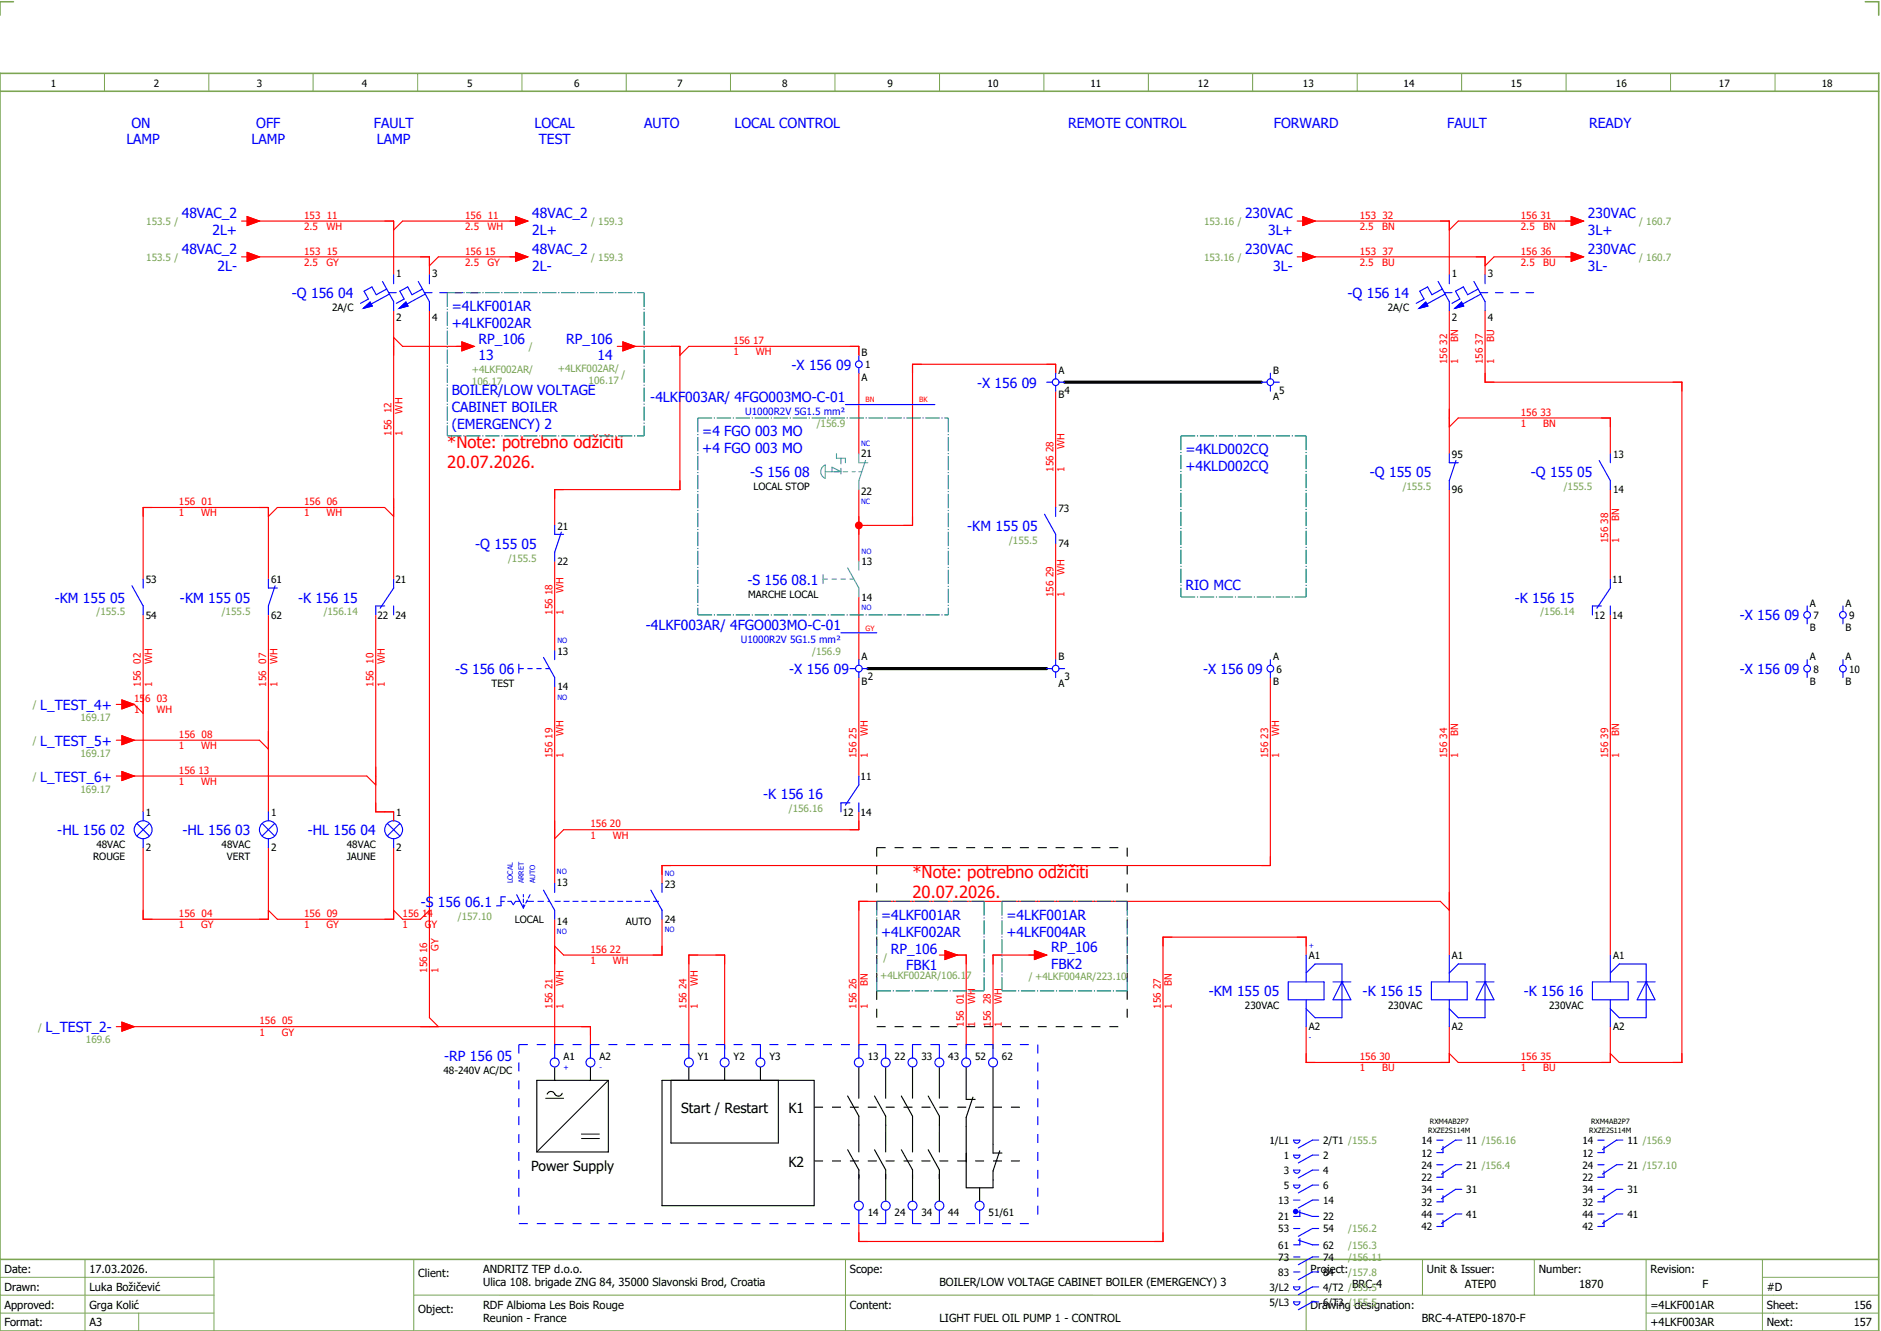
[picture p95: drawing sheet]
<svg xmlns="http://www.w3.org/2000/svg" width="421mm" height="297mm" viewBox="0 0 421 297" stroke-linecap="round" stroke-linejoin="round" font-family="sans-serif">
<defs><g id="words">
<g font-size="3.7" fill="#f00">
<text x="100" y="100.1">*Note: potrebno odžičiti</text>
<text x="100" y="104.6">20.07.2026.</text>
<text x="204" y="196.1">*Note: potrebno odžičiti</text>
<text x="204" y="200.6">20.07.2026.</text>
</g>
<g font-size="3.1" fill="#00f">
<text x="29.4" y="28.5">ON</text>
<text x="57.3" y="28.5">OFF</text>
<text x="83.6" y="28.5">FAULT</text>
<text x="119.5" y="28.5">LOCAL</text>
<text x="144" y="28.5">AUTO</text>
<text x="164.2" y="28.5">LOCAL CONTROL</text>
<text x="238.8" y="28.5">REMOTE CONTROL</text>
<text x="284.8" y="28.5">FORWARD</text>
<text x="323.6" y="28.5">FAULT</text>
<text x="355.3" y="28.5">READY</text>
<text x="28.2" y="32.3">LAMP</text>
<text x="56.2" y="32.3">LAMP</text>
<text x="84.2" y="32.3">LAMP</text>
<text x="120.5" y="32.3">TEST</text>
<text x="40.6" y="48.8">48VAC_2</text>
<text x="47.5" y="52.5">2L+</text>
<text x="119" y="48.8">48VAC_2</text>
<text x="119" y="52.5">2L+</text>
<text x="278.3" y="48.8">230VAC</text>
<text x="283.5" y="52.5">3L+</text>
<text x="355" y="48.8">230VAC</text>
<text x="355" y="52.5">3L+</text>
<text x="40.6" y="56.8">48VAC_2</text>
<text x="119" y="56.8">48VAC_2</text>
<text x="278.3" y="56.8">230VAC</text>
<text x="355" y="56.8">230VAC</text>
<text x="48.6" y="60.5">2L-</text>
<text x="119" y="60.5">2L-</text>
<text x="284.6" y="60.5">3L-</text>
<text x="355" y="60.5">3L-</text>
<text x="65.3" y="66.6">-Q 156 04</text>
<text x="101" y="69.5">=4LKF001AR</text>
<text x="301.3" y="66.6">-Q 156 14</text>
<text x="101" y="73.3">+4LKF002AR</text>
<text x="107" y="76.8">RP_106</text>
<text x="126.6" y="76.8">RP_106</text>
<text x="107" y="80.5">13</text>
<text x="133.6" y="80.5">14</text>
<text x="177" y="82.6">-X 156 09</text>
<text x="101" y="88.3">BOILER/LOW VOLTAGE</text>
<text x="145.4" y="89.8">-4LKF003AR/ 4FGO003MO-C-01</text>
<text x="218.4" y="86.7">-X 156 09</text>
<text x="101" y="92">CABINET BOILER</text>
<text x="101" y="95.8">(EMERGENCY) 2</text>
<text x="157" y="97.5">=4 FGO 003 MO</text>
<text x="157" y="101.3">+4 FGO 003 MO</text>
<text x="265" y="101.5">=4KLD002CQ</text>
<text x="167.7" y="106.6">-S 156 08</text>
<text x="265" y="105.3">+4KLD002CQ</text>
<text x="306.3" y="106.6">-Q 155 05</text>
<text x="342.3" y="106.6">-Q 155 05</text>
<text x="216.2" y="118.6">-KM 155 05</text>
<text x="106.3" y="122.6">-Q 155 05</text>
<text x="167.1" y="130.6">-S 156 08.1</text>
<text x="265" y="131.8">RIO MCC</text>
<text x="12.2" y="134.6">-KM 155 05</text>
<text x="40.2" y="134.6">-KM 155 05</text>
<text x="66.6" y="134.6">-K 156 15</text>
<text x="338.6" y="134.6">-K 156 15</text>
<text x="144.4" y="140.8">-4LKF003AR/ 4FGO003MO-C-01</text>
<text x="388.9" y="138.6">-X 156 09</text>
<text x="101.7" y="150.6">-S 156 06</text>
<text x="176.5" y="150.7">-X 156 09</text>
<text x="268.9" y="150.6">-X 156 09</text>
<text x="388.9" y="150.6">-X 156 09</text>
<text x="9" y="158.6">L_TEST_4+</text>
<text x="9" y="166.6">L_TEST_5+</text>
<text x="9" y="174.6">L_TEST_6+</text>
<text x="170.6" y="178.6">-K 156 16</text>
<text x="12.8" y="186.6">-HL 156 02</text>
<text x="40.8" y="186.6">-HL 156 03</text>
<text x="68.8" y="186.6">-HL 156 04</text>
<text x="94.1" y="202.6">-S 156 06.1</text>
<text x="197" y="205.5">=4LKF001AR</text>
<text x="197" y="209.3">+4LKF002AR</text>
<text x="225" y="205.5">=4LKF001AR</text>
<text x="225" y="209.3">+4LKF004AR</text>
<text x="199.2" y="213.1">RP_106</text>
<text x="235" y="212.8">RP_106</text>
<text x="202.6" y="216.8">FBK1</text>
<text x="235" y="216.5">FBK2</text>
<text x="270.2" y="222.6">-KM 155 05</text>
<text x="304.6" y="222.6">-K 156 15</text>
<text x="340.6" y="222.6">-K 156 16</text>
<text x="10.1" y="230.6">L_TEST_2-</text>
<text x="99.3" y="237">-RP 156 05</text>
</g>
<g font-size="3.1">
<text x="152.3" y="248.8">Start / Restart</text>
<text x="176.2" y="248.8">K1</text>
<text x="118.7" y="261.8">Power Supply</text>
<text x="176.2" y="260.8">K2</text>
</g>
<g font-size="2.5">
<text x="1" y="284.4">Date:</text>
<text x="20" y="284.4">17.03.2026.</text>
<text x="93.5" y="285.4">Client:</text>
<text x="108" y="284.4">ANDRITZ TEP d.o.o.</text>
<text x="108" y="287.4">Ulica 108. brigade ZNG 84, 35000 Slavonski Brod, Croatia</text>
<text x="190" y="284.4">Scope:</text>
<text x="210" y="287.4">BOILER/LOW VOLTAGE CABINET BOILER (EMERGENCY) 3</text>
<text x="293" y="284.4">Project:</text>
<text x="302.3" y="287.9">BRC-4</text>
<text x="319" y="284.4">Unit &amp; Issuer:</text>
<text x="327.5" y="287.9">ATEP0</text>
<text x="344" y="284.4">Number:</text>
<text x="353" y="287.9">1870</text>
<text x="369" y="284.4">Revision:</text>
<text x="380.6" y="287.9">F</text>
<text x="1" y="288.4">Drawn:</text>
<text x="1" y="292.4">Approved:</text>
<text x="20" y="292.4">Grga Kolić</text>
<text x="20" y="288.4">Luka Božičević</text>
<text x="93.5" y="293.4">Object:</text>
<text x="108" y="292.4">RDF Albioma Les Bois Rouge</text>
<text x="190" y="292.4">Content:</text>
<text x="293" y="292.4">Drawing designation:</text>
<text x="369" y="292.4">=4LKF001AR</text>
<text x="395" y="292.4">Sheet:</text>
<text x="395" y="288.4">#D</text>
<text x="414.4" y="292.4">156</text>
<text x="1" y="296.4">Format:</text>
<text x="20" y="296.4">A3</text>
<text x="108" y="295.4">Reunion - France</text>
<text x="210" y="295.4">LIGHT FUEL OIL PUMP 1 - CONTROL</text>
<text x="317.8" y="295.4">BRC-4-ATEP0-1870-F</text>
<text x="369" y="296.4">+4LKF003AR</text>
<text x="395" y="296.4">Next:</text>
<text x="414.4" y="296.4">157</text>
</g>
<g font-size="2.2">
<text x="11.4" y="19.4">1</text>
<text x="34.4" y="19.4">2</text>
<text x="57.4" y="19.4">3</text>
<text x="80.9" y="19.4">4</text>
<text x="104.4" y="19.4">5</text>
<text x="128.4" y="19.4">6</text>
<text x="151.4" y="19.4">7</text>
<text x="174.9" y="19.4">8</text>
<text x="198.4" y="19.4">9</text>
<text x="220.8" y="19.4">10</text>
<text x="243.8" y="19.4">11</text>
<text x="267.8" y="19.4">12</text>
<text x="291.3" y="19.4">13</text>
<text x="313.8" y="19.4">14</text>
<text x="337.8" y="19.4">15</text>
<text x="361.3" y="19.4">16</text>
<text x="384.3" y="19.4">17</text>
<text x="407.3" y="19.4">18</text>
<text x="88.6" y="61.9">1</text>
<text x="96.6" y="61.9">3</text>
<text x="324.6" y="61.9">1</text>
<text x="332.6" y="61.9">3</text>
<text x="74.2" y="69.5">2A/C</text>
<text x="88.6" y="71.6">2</text>
<text x="96.6" y="71.6">4</text>
<text x="310.2" y="69.5">2A/C</text>
<text x="324.6" y="71.6">2</text>
<text x="332.6" y="71.6">4</text>
<text x="192.6" y="79.5">B</text>
<text x="193.4" y="82.3">1</text>
<text x="236.6" y="83.5">A</text>
<text x="284.6" y="83.5">B</text>
<text x="192.6" y="85">A</text>
<text x="236.6" y="89">B</text>
<text x="238" y="88">4</text>
<text x="284.6" y="89.4">A</text>
<text x="286" y="88">5</text>
<text x="192.5" y="102.1">21</text>
<text x="324.6" y="102.3">95</text>
<text x="360.6" y="102.3">13</text>
<text x="168.4" y="109.5">LOCAL STOP</text>
<text x="192.5" y="110.6">22</text>
<text x="324.6" y="110.2">96</text>
<text x="360.6" y="110.2">14</text>
<text x="124.6" y="118.3">21</text>
<text x="236.6" y="114.3">73</text>
<text x="236.6" y="122.2">74</text>
<text x="32.6" y="130.3">53</text>
<text x="60.6" y="130.3">61</text>
<text x="88.4" y="130.3">21</text>
<text x="124.6" y="126.2">22</text>
<text x="192.6" y="126.3">13</text>
<text x="360.4" y="130.3">11</text>
<text x="167.2" y="133.5">MARCHE LOCAL</text>
<text x="192.6" y="134.2">14</text>
<text x="404.6" y="135.5">A</text>
<text x="412.6" y="135.5">A</text>
<text x="32.6" y="138.2">54</text>
<text x="60.6" y="138.2">62</text>
<text x="84.4" y="138.2">22</text>
<text x="88.4" y="138.2">24</text>
<text x="356.4" y="138.2">12</text>
<text x="360.4" y="138.2">14</text>
<text x="404.6" y="141">B</text>
<text x="405.4" y="138.3">7</text>
<text x="412.6" y="141">B</text>
<text x="413.4" y="138.3">9</text>
<text x="124.6" y="146.3">13</text>
<text x="192.6" y="147.5">A</text>
<text x="236.6" y="147.5">B</text>
<text x="284.6" y="147.5">A</text>
<text x="404.6" y="147.5">A</text>
<text x="412.6" y="147.5">A</text>
<text x="109.9" y="153.5">TEST</text>
<text x="124.6" y="154.2">14</text>
<text x="192.6" y="153">B</text>
<text x="194" y="152">2</text>
<text x="236.6" y="153.4">A</text>
<text x="238" y="152">3</text>
<text x="284.6" y="153">B</text>
<text x="285.4" y="150.3">6</text>
<text x="404.6" y="153">B</text>
<text x="405.4" y="150.3">8</text>
<text x="412.6" y="153">B</text>
<text x="413.4" y="150.3">10</text>
<text x="192.4" y="174.3">11</text>
<text x="32.6" y="182.3">1</text>
<text x="60.6" y="182.3">1</text>
<text x="88.6" y="182.3">1</text>
<text x="188.4" y="182.2">12</text>
<text x="192.4" y="182.2">14</text>
<text x="21.5" y="189.5">48VAC</text>
<text x="32.6" y="190.2">2</text>
<text x="49.5" y="189.5">48VAC</text>
<text x="60.6" y="190.2">2</text>
<text x="77.5" y="189.5">48VAC</text>
<text x="88.6" y="190.2">2</text>
<text x="20.8" y="192.2">ROUGE</text>
<text x="50.7" y="192.2">VERT</text>
<text x="77.5" y="192.2">JAUNE</text>
<text x="124.5" y="197.9">13</text>
<text x="148.6" y="198.3">23</text>
<text x="115.1" y="206.2">LOCAL</text>
<text x="124.5" y="206.6">14</text>
<text x="139.9" y="206.6">AUTO</text>
<text x="148.6" y="206.2">24</text>
<text x="292.6" y="214.3">A1</text>
<text x="324.6" y="214.3">A1</text>
<text x="360.6" y="214.3">A1</text>
<text x="278.3" y="225.5">230VAC</text>
<text x="310.3" y="225.5">230VAC</text>
<text x="346.3" y="225.5">230VAC</text>
<text x="292.6" y="230.2">A2</text>
<text x="324.6" y="230.2">A2</text>
<text x="360.6" y="230.2">A2</text>
<text x="99.2" y="239.9">48-240V AC/DC</text>
<text x="126" y="236.9">A1</text>
<text x="134" y="236.9">A2</text>
<text x="156" y="236.9">Y1</text>
<text x="164" y="236.9">Y2</text>
<text x="172" y="236.9">Y3</text>
<text x="194" y="236.9">13</text>
<text x="200" y="236.9">22</text>
<text x="206" y="236.9">33</text>
<text x="212" y="236.9">43</text>
<text x="218" y="236.9">52</text>
<text x="224" y="236.9">62</text>
<text x="283.8" y="255.6">1/L1</text>
<text x="295.8" y="255.6">2/T1 /155.5</text>
<text x="317.8" y="255.6">14</text>
<text x="327.8" y="255.6">11 /156.16</text>
<text x="353.8" y="255.6">14</text>
<text x="363.8" y="255.6">11 /156.9</text>
<text x="287" y="259">1</text>
<text x="287" y="262.3">3</text>
<text x="295.8" y="259">2</text>
<text x="295.8" y="262.3">4</text>
<text x="317.8" y="258.4">12</text>
<text x="317.8" y="263.9">22</text>
<text x="317.8" y="261.1">24</text>
<text x="327.8" y="261.1">21 /156.4</text>
<text x="353.8" y="258.4">12</text>
<text x="353.8" y="263.9">22</text>
<text x="353.8" y="261.1">24</text>
<text x="363.8" y="261.1">21 /157.10</text>
<text x="285.8" y="269">13</text>
<text x="287" y="265.7">5</text>
<text x="295.8" y="265.7">6</text>
<text x="295.8" y="269">14</text>
<text x="317.8" y="269.4">32</text>
<text x="317.8" y="266.6">34</text>
<text x="327.8" y="266.6">31</text>
<text x="353.8" y="269.4">32</text>
<text x="353.8" y="266.6">34</text>
<text x="363.8" y="266.6">31</text>
<text x="194" y="271.6">14</text>
<text x="200" y="271.6">24</text>
<text x="206" y="271.6">34</text>
<text x="212" y="271.6">44</text>
<text x="221" y="271.6">51/61</text>
<text x="285.8" y="272.7">21</text>
<text x="285.8" y="275.4">53</text>
<text x="295.8" y="272.7">22</text>
<text x="295.8" y="275.4">54</text>
<text x="317.8" y="274.9">42</text>
<text x="317.8" y="272.1">44</text>
<text x="327.8" y="272.1">41</text>
<text x="353.8" y="274.9">42</text>
<text x="353.8" y="272.1">44</text>
<text x="363.8" y="272.1">41</text>
<text x="285.8" y="279">61</text>
<text x="285.8" y="281.7">73</text>
<text x="295.8" y="279">62</text>
<text x="295.8" y="281.7">74</text>
<text x="285.8" y="285.1">83</text>
<text x="295.8" y="285.1">84</text>
<text x="283.8" y="288.4">3/L2</text>
<text x="283.8" y="291.8">5/L3</text>
<text x="295.8" y="288.4">4/T2 /155.5</text>
<text x="295.8" y="291.8">6/T3 /155.5</text>
</g>
<g font-size="2.2" fill="#7ca552">
<text x="32.7" y="50.3">153.5 /</text>
<text x="132.1" y="50.3">/ 159.3</text>
<text x="269.2" y="50.3">153.16 /</text>
<text x="366.4" y="50.3">/ 160.7</text>
<text x="32.7" y="58.3">153.5 /</text>
<text x="132.1" y="58.3">/ 159.3</text>
<text x="269.2" y="58.3">153.16 /</text>
<text x="366.4" y="58.3">/ 160.7</text>
<text x="105.5" y="83.3">+4LKF002AR/</text>
<text x="118.2" y="78.3">/</text>
<text x="124.7" y="83.2">+4LKF002AR/</text>
<text x="105.5" y="86">106.17</text>
<text x="131.6" y="85.9">106.17</text>
<text x="138.9" y="84.5">/</text>
<text x="182.6" y="95.3">/156.9</text>
<text x="313.6" y="109.5">/155.5</text>
<text x="349.6" y="109.5">/155.5</text>
<text x="113.6" y="125.5">/155.5</text>
<text x="225.6" y="121.5">/155.5</text>
<text x="21.6" y="137.5">/155.5</text>
<text x="49.6" y="137.5">/155.5</text>
<text x="72.4" y="137.5">/156.14</text>
<text x="344.4" y="137.5">/156.14</text>
<text x="181.6" y="146.3">/156.9</text>
<text x="7.4" y="158.3">/</text>
<text x="18" y="161.1">169.17</text>
<text x="7.4" y="166.3">/</text>
<text x="18" y="169.1">169.17</text>
<text x="7.4" y="174.3">/</text>
<text x="18" y="177.1">169.17</text>
<text x="176.4" y="181.5">/156.16</text>
<text x="102.4" y="205.5">/157.10</text>
<text x="197.5" y="214.6">/</text>
<text x="196.7" y="218.8">+4LKF002AR/106.17</text>
<text x="230" y="218.9">/ +4LKF004AR/223.10</text>
<text x="8.5" y="230.3">/</text>
<text x="19.2" y="233.1">169.6</text>
<text x="301.4" y="275.4">/156.2</text>
<text x="301.4" y="279">/156.3</text>
<text x="301.4" y="281.7">/156.11</text>
<text x="301.4" y="285.1">/157.8</text>
</g>
<g font-size="2.2" fill="#f00">
<text x="68" y="48.9">153 11</text>
<text x="68" y="51.4">2.5</text>
<text x="73" y="51.4">WH</text>
<text x="104" y="48.9">156 11</text>
<text x="104" y="51.4">2.5</text>
<text x="109" y="51.4">WH</text>
<text x="304" y="48.9">153 32</text>
<text x="304" y="51.4">2.5</text>
<text x="309" y="51.4">BN</text>
<text x="340" y="48.9">156 31</text>
<text x="340" y="51.4">2.5</text>
<text x="345" y="51.4">BN</text>
<text x="68" y="56.9">153 15</text>
<text x="68" y="59.4">2.5</text>
<text x="73" y="59.4">GY</text>
<text x="104" y="56.9">156 15</text>
<text x="104" y="59.4">2.5</text>
<text x="109" y="59.4">GY</text>
<text x="304" y="56.9">153 37</text>
<text x="304" y="59.4">2.5</text>
<text x="309" y="59.4">BU</text>
<text x="340" y="56.9">156 36</text>
<text x="340" y="59.4">2.5</text>
<text x="345" y="59.4">BU</text>
<text x="164" y="76.9">156 17</text>
<text x="326" y="76.4" transform="rotate(-90 326 76.4)">BN</text>
<text x="334" y="76.4" transform="rotate(-90 334 76.4)">BU</text>
<text x="164" y="79.4">1</text>
<text x="169" y="79.4">WH</text>
<text x="323.5" y="81.4" transform="rotate(-90 323.5 81.4)">156 32</text>
<text x="326" y="81.4" transform="rotate(-90 326 81.4)">1</text>
<text x="331.5" y="81.4" transform="rotate(-90 331.5 81.4)">156 37</text>
<text x="334" y="81.4" transform="rotate(-90 334 81.4)">1</text>
<text x="90" y="92.4" transform="rotate(-90 90 92.4)">WH</text>
<text x="340" y="92.9">156 33</text>
<text x="340" y="95.4">1</text>
<text x="345" y="95.4">BN</text>
<text x="87.5" y="97.4" transform="rotate(-90 87.5 97.4)">156 12</text>
<text x="90" y="97.4" transform="rotate(-90 90 97.4)">1</text>
<text x="238" y="100.4" transform="rotate(-90 238 100.4)">WH</text>
<text x="235.5" y="105.4" transform="rotate(-90 235.5 105.4)">156 28</text>
<text x="238" y="105.4" transform="rotate(-90 238 105.4)">1</text>
<text x="40" y="112.9">156 01</text>
<text x="68" y="112.9">156 06</text>
<text x="40" y="115.4">1</text>
<text x="45" y="115.4">WH</text>
<text x="68" y="115.4">1</text>
<text x="73" y="115.4">WH</text>
<text x="362" y="116.4" transform="rotate(-90 362 116.4)">BN</text>
<text x="359.5" y="121.4" transform="rotate(-90 359.5 121.4)">156 38</text>
<text x="362" y="121.4" transform="rotate(-90 362 121.4)">1</text>
<text x="238" y="128.4" transform="rotate(-90 238 128.4)">WH</text>
<text x="123.5" y="137.4" transform="rotate(-90 123.5 137.4)">156 18</text>
<text x="126" y="137.4" transform="rotate(-90 126 137.4)">1</text>
<text x="126" y="132.4" transform="rotate(-90 126 132.4)">WH</text>
<text x="235.5" y="133.4" transform="rotate(-90 235.5 133.4)">156 29</text>
<text x="238" y="133.4" transform="rotate(-90 238 133.4)">1</text>
<text x="34" y="148.4" transform="rotate(-90 34 148.4)">WH</text>
<text x="62" y="148.4" transform="rotate(-90 62 148.4)">WH</text>
<text x="86" y="148.4" transform="rotate(-90 86 148.4)">WH</text>
<text x="31.5" y="153.4" transform="rotate(-90 31.5 153.4)">156 02</text>
<text x="34" y="153.4" transform="rotate(-90 34 153.4)">1</text>
<text x="59.5" y="153.4" transform="rotate(-90 59.5 153.4)">156 07</text>
<text x="62" y="153.4" transform="rotate(-90 62 153.4)">1</text>
<text x="83.5" y="153.4" transform="rotate(-90 83.5 153.4)">156 10</text>
<text x="86" y="153.4" transform="rotate(-90 86 153.4)">1</text>
<text x="30" y="156.9">156 03</text>
<text x="30" y="159.4">1</text>
<text x="35" y="159.4">WH</text>
<text x="40" y="164.9">156 08</text>
<text x="40" y="167.4">1</text>
<text x="45" y="167.4">WH</text>
<text x="126" y="164.4" transform="rotate(-90 126 164.4)">WH</text>
<text x="194" y="164.4" transform="rotate(-90 194 164.4)">WH</text>
<text x="286" y="164.4" transform="rotate(-90 286 164.4)">WH</text>
<text x="326" y="164.4" transform="rotate(-90 326 164.4)">BN</text>
<text x="362" y="164.4" transform="rotate(-90 362 164.4)">BN</text>
<text x="40" y="172.9">156 13</text>
<text x="123.5" y="169.4" transform="rotate(-90 123.5 169.4)">156 19</text>
<text x="126" y="169.4" transform="rotate(-90 126 169.4)">1</text>
<text x="191.5" y="169.4" transform="rotate(-90 191.5 169.4)">156 25</text>
<text x="194" y="169.4" transform="rotate(-90 194 169.4)">1</text>
<text x="283.5" y="169.4" transform="rotate(-90 283.5 169.4)">156 23</text>
<text x="286" y="169.4" transform="rotate(-90 286 169.4)">1</text>
<text x="323.5" y="169.4" transform="rotate(-90 323.5 169.4)">156 34</text>
<text x="326" y="169.4" transform="rotate(-90 326 169.4)">1</text>
<text x="359.5" y="169.4" transform="rotate(-90 359.5 169.4)">156 39</text>
<text x="362" y="169.4" transform="rotate(-90 362 169.4)">1</text>
<text x="40" y="175.4">1</text>
<text x="45" y="175.4">WH</text>
<text x="132" y="184.9">156 20</text>
<text x="132" y="187.4">1</text>
<text x="137" y="187.4">WH</text>
<text x="40" y="204.9">156 04</text>
<text x="40" y="207.4">1</text>
<text x="45" y="207.4">GY</text>
<text x="68" y="204.9">156 09</text>
<text x="68" y="207.4">1</text>
<text x="73" y="207.4">GY</text>
<text x="90" y="204.9">156 14</text>
<text x="90" y="207.4">1</text>
<text x="95" y="207.4">GY</text>
<text x="98" y="212.4" transform="rotate(-90 98 212.4)">GY</text>
<text x="132" y="212.9">156 22</text>
<text x="132" y="215.4">1</text>
<text x="137" y="215.4">WH</text>
<text x="95.5" y="217.4" transform="rotate(-90 95.5 217.4)">156 16</text>
<text x="98" y="217.4" transform="rotate(-90 98 217.4)">1</text>
<text x="126" y="220.4" transform="rotate(-90 126 220.4)">WH</text>
<text x="156" y="220.4" transform="rotate(-90 156 220.4)">WH</text>
<text x="194" y="220.4" transform="rotate(-90 194 220.4)">BN</text>
<text x="262" y="220.4" transform="rotate(-90 262 220.4)">BN</text>
<text x="123.5" y="225.4" transform="rotate(-90 123.5 225.4)">156 21</text>
<text x="126" y="225.4" transform="rotate(-90 126 225.4)">1</text>
<text x="153.5" y="225.4" transform="rotate(-90 153.5 225.4)">156 24</text>
<text x="156" y="225.4" transform="rotate(-90 156 225.4)">1</text>
<text x="191.5" y="225.4" transform="rotate(-90 191.5 225.4)">156 26</text>
<text x="194" y="225.4" transform="rotate(-90 194 225.4)">1</text>
<text x="218" y="224.4" transform="rotate(-90 218 224.4)">WH</text>
<text x="224" y="224.4" transform="rotate(-90 224 224.4)">WH</text>
<text x="259.5" y="225.4" transform="rotate(-90 259.5 225.4)">156 27</text>
<text x="262" y="225.4" transform="rotate(-90 262 225.4)">1</text>
<text x="58" y="228.9">156 05</text>
<text x="58" y="231.4">1</text>
<text x="63" y="231.4">GY</text>
<text x="215.5" y="229.4" transform="rotate(-90 215.5 229.4)">156 01</text>
<text x="218" y="229.4" transform="rotate(-90 218 229.4)">1</text>
<text x="221.5" y="229.4" transform="rotate(-90 221.5 229.4)">156 28</text>
<text x="224" y="229.4" transform="rotate(-90 224 229.4)">1</text>
<text x="304" y="236.9">156 30</text>
<text x="304" y="239.4">1</text>
<text x="309" y="239.4">BU</text>
<text x="340" y="236.9">156 35</text>
<text x="340" y="239.4">1</text>
<text x="345" y="239.4">BU</text>
</g>
<g font-size="2.2" fill="#00f">
<text x="166.6" y="92.6">U1000R2V 5G1.5 mm²</text>
<text x="165.6" y="143.6">U1000R2V 5G1.5 mm²</text>
</g>
<g font-size="1.6" fill="#f00">
<text x="193.5" y="89.9">BN</text>
<text x="205.5" y="89.9">BK</text>
<text x="193.5" y="140.9">GY</text>
</g>
<g font-size="1.6" fill="#00f">
<text x="192.5" y="99.6">NC</text>
<text x="192.5" y="112.7">NC</text>
<text x="192.6" y="123.8">NO</text>
<text x="192.6" y="136.3">NO</text>
<text x="124.6" y="143.8">NO</text>
<text x="124.6" y="156.3">NO</text>
<text x="114.6" y="197.4" transform="rotate(-90 114.6 197.4)">LOCAL</text>
<text x="117.1" y="197.4" transform="rotate(-90 117.1 197.4)">ARRET</text>
<text x="119.6" y="197.4" transform="rotate(-90 119.6 197.4)">AUTO</text>
<text x="124.5" y="195.4">NO</text>
<text x="148.6" y="195.8">NO</text>
<text x="124.5" y="208.7">NO</text>
<text x="148.6" y="208.3">NO</text>
<text x="292.6" y="211.8">+</text>
<text x="292.6" y="232.3">-</text>
<text x="126" y="239">+</text>
<text x="134" y="239">-</text>
</g>
<g font-size="1.6">
<text x="319.7" y="251.1">RXM4AB2P7</text>
<text x="355.7" y="251.1">RXM4AB2P7</text>
<text x="319.3" y="253.1">RXZE2S114M</text>
<text x="355.3" y="253.1">RXZE2S114M</text>
</g>
</g></defs>
<path d="M0 16.4h420v281h-420zM3 .4h-3v3M417 .4h3v3M0 20.4h420M0 281.4h420" fill="none" stroke="#7ca552" stroke-width=".35"/>
<g fill="none" stroke="#7ca552" stroke-width=".22">
<path d="M23.4 16.5v4M46.7 16.4v4M70 16.4v4M93.4 16.4v4M116.7 16.5v4M140 16.4v4M163.3 16.4v4M186.7 16.4v4M210 16.4v4M233.4 16.4v4M256.7 16.4v4M280 16.5v4"/>
<path d="M303.4 16.4v4M326.8 16.4v4M350.1 16.4v4M373.5 16.4v4M396.8 16.4v4M0 285.4h47.8M0 293.4h47.8M19 281.4v16M31 293.4v4M47.8 281.4v16M47.8 289.4h-47.8M92.5 281.4v16"/>
<path d="M92.5 289.4h327.5M189 281.4v16M292 281.4v15.8M318 281.4v8M343 281.4v8M368 281.4v15.8M368 293.4h52M394 285.4h26M394 281.4v15.8"/>
</g>
<g fill="none" stroke="#f00" stroke-width=".25">
<path d="M54 49.4h1.2M54 57.4h1.2M55.2 48.4l2.8 1-2.8 1zM55.2 56.4l2.8 1-2.8 1zM56 49.4h32v12M56 57.4h40v4M115.3 48.4l2.7 1-2.7 1zM115.3 56.4l2.7 1-2.7 1zM116 49.4h-26l-2 2M116 57.4h-18l-2 2M290 49.4h1.3M290 57.4h1.3"/>
<path d="M291.3 48.4l2.7 1-2.7 1zM291.3 56.4l2.7 1-2.7 1zM292 49.4h32v12M292 57.4h40v4M351.2 48.4l2.8 1-2.8 1zM351.2 56.4l2.8 1-2.8 1zM352 49.4h-26l-2 2M352 57.4h-18l-2 2M88 69.4v60M88 75.4l2 2h14M96 69.4v158l2 2M103.2 76.4l2.8 1-2.8 1z"/>
<path d="M138 77.4h1.2M139.2 76.4l2.8 1-2.8 1zM140 77.4h12v32h-28v8M152 79.4l2-2h38v2M324 69.4v32M332 69.4v16h44v152h-14l-2-2M192 83.4v18M236 83.4v-2h-32v36h-10M236 87.4v26M324 95.4l2-2h34v8M60 115.4l2-2h24l2 2M192 109.4v16"/>
<path d="M324 109.4v104M360 109.4v20M32 129.4v-16h28v16M32 137.4v44M60 137.4v44M84 137.4v44h4M124 125.4v20M192 133.4v14M236 121.4v26M360 137.4v76M26 157.4h1.3M27.3 156.4l2.7 1-2.7 1z"/>
<path d="M28 157.4h2M30 157.4l2 2M124 153.4v44M192 151.4v22M284 151.4v42h-136v4M26 165.4h1.3M26 173.4h1.3M27.3 164.4l2.7 1-2.7 1zM27.3 172.4l2.7 1-2.7 1zM28 165.4h30l2 2M28 173.4h54l2 2M32 189.4v16h28v-16"/>
<path d="M88 189.4v16h-26l-2-2M192 181.4v4h-66l-2 2M88 203.4l2 2h4M124 205.4v29M148 205.4v8h-22l-2-2M210 213.4h1.3M211.3 212.4l2.7 1-2.7 1zM212 213.4h4v21M231.3 212.4l2.7 1-2.7 1zM232 213.4h-10v21M292 213.4v-4h-32v68h-68v-4M324 203.4l-2-2h-130v33"/>
<path d="M26 229.4h1.3M27.3 228.4l2.7 1-2.7 1zM28 229.4h104v5M154 234.4v-21h8v21M292 229.4v8h32v-8M360 229.4v8h-34l-2-2"/>
</g>
<path d="M238 85.4h44M194 149.4h40" fill="none" stroke="#000" stroke-width=".7"/>
<path d="M124 201.4h24" fill="none" stroke="#00f" stroke-width=".25" stroke-dasharray="1.3 .7" stroke-linecap="butt"/>
<path d="M122 245.4h4M130 254.4h4M130 253.4h4M136 241.4l-16 16" fill="none" stroke="#000" stroke-width=".22"/>
<g fill="none" stroke="#000" stroke-width=".25">
<path d="M124 238.4v3M132 238.4v3M154 238.4v3M162 238.4v3M170 238.4v3M192 238.4v7M198 238.4v7M204 238.4v7M210 238.4v7M216 238.4v7.2h2M222 238.4v19.2h2M120 241.4h16v16h-16z"/>
<path d="M122.3 244.5a.9 .9 0 0 1 .9-.6 .9 .9 0 0 1 .8 .6M125.7 244.3a.9 .9 0 0 1-.9 .6 .9 .9 0 0 1-.8-.6M148 241.4h34v28h-34zM150 241.4v14h24v-14M189.5 244.9l2.5 4.5v8M189.5 256.9l2.5 4.5v7M195.5 244.9l2.5 4.5v8M195.5 256.9l2.5 4.5v7M201.5 244.9l2.5 4.5v8M201.5 256.9l2.5 4.5v7M207.5 244.9l2.5 4.5v8M207.5 256.9l2.5 4.5v7"/>
<path d="M217.5 245.1l-1.5 4.5v15.8h6v-3.8l1.5-4.5M219 265.4v3"/>
</g>
<path d="M196 189.4h56M196 189.4v40M252 189.4v40M196 229.4h56M182 247.4h46M182 259.4h46" fill="none" stroke="#000" stroke-width=".25" stroke-dasharray="2 2" stroke-linecap="butt"/>
<path d="M116 233.4h116M116 233.4v40M232 233.4v40M116 273.4h116" fill="none" stroke="#00f" stroke-width=".25" stroke-dasharray="2 2" stroke-linecap="butt"/>
<g fill="none" stroke="#00f" stroke-width=".25">
<path d="M192 79.4v1.2M192 82.1v1.3M233.5 114.9l2.5 4.5v2M236 113.4v2M29.5 130.9l2.5 4.5v2M32 129.4v2M60 129.4v2h2M61.5 130.9l-1.5 4.5v2M86 135.4h-2v2M88 135.4v2M88 129.4v2l-3 4.5M358 135.4h-2v2"/>
<path d="M360 135.4v2M360 129.4v2l-3 4.5M116 148.4v2M116 149.4h1M118 149.4h1M120 149.4h1M121.5 146.9l2.5 4.5v2M122 149.4h.9M124 145.4v2M284 147.4v1.2M284 150.1v1.3M190 179.4h-2v2"/>
<path d="M192 179.4v2M192 173.4v2l-3 4.5M30.6 184l2.8 2.8M32 181.4v2M32 187.4v2M33.4 184l-2.8 2.8M58.6 184l2.8 2.8M60 181.4v2M60 187.4v2M61.4 184l-2.8 2.8M86.6 184l2.8 2.8M88 181.4v2"/>
<path d="M88 187.4v2M89.4 184l-2.8 2.8M115.5 199.9l1.5 3M117 199.9v.5M118.5 199.9l-.4 .8M121.5 198.9l2.5 4.5v2M124 197.4v2M145.5 198.9l2.5 4.5v2M148 197.4v2M112 201.4h.7M113 200.4h-1v2h-1M113.5 201.4h.7l.6 .7 .5-.7h1"/>
<path d="M117 200.9v.7M117 202.1v.8M117.3 202.2l-.3 .7M117.8 201.4h1.4M117.9 201.1l-.3 .7M120.2 201.4h1.3M122.5 201.4h.3M288 219.4h8v4h-8zM292 217.4l2-2h6v12h-6l-2-2M292 213.4v6M298 219.4h4M300 219.4h.1"/>
<path d="M300 219.4l2 4h-4zM320 219.4h8v4h-8zM324 217.4l2-2h6v12h-6l-2-2M324 213.4v6M330 219.4h4M332 219.4h.1M332 219.4l2 4h-4zM356 219.4h8v4h-8zM360 213.4v6M360 217.4l2-2h6v12h-6l-2-2M366 219.4h4M368 219.4h.1"/>
<path d="M368 219.4l2 4h-4zM124 233.4v3M132 233.4v3M154 233.4v3M162 233.4v3M170 233.4v3M192 233.4v3M198 233.4v3M204 233.4v3M210 233.4v3M292 223.4v6M324 223.4v6"/>
<path d="M360 223.4v6M289.2 254.7h1.4a.7 .7 0 0 1-.7 .7 .7 .7 0 0 1-.7-.7zM289.2 258.1h1.4a.7 .7 0 0 1-.7 .7 .7 .7 0 0 1-.7-.7zM294.8 254.7h-1.4l-3.1 1.8M294.8 258.1h-1.4l-3.1 1.7M321.2 254.7h1.4M322.6 256.1v1.4h-1.4M326.8 254.7h-1.4l-3.1 2.1M357.2 254.7h1.4M358.6 256.1v1.4h-1.4M362.8 254.7h-1.4l-3.2 2.1M192 270.4v3"/>
<path d="M198 270.4v3M204 270.4v3M210 270.4v3M289.2 261.4h1.4a.7 .7 0 0 1-.7 .7 .7 .7 0 0 1-.7-.7zM289.2 264.8h1.4a.7 .7 0 0 1-.7 .7 .7 .7 0 0 1-.7-.7zM289.2 268.1h1.4M290.3 270.8l3.1 1h1.4M290.6 270.4v1.4h-1.4M294.8 261.4h-1.4l-3.1 1.8M294.8 264.8h-1.4l-3.1 1.7M294.8 268.1h-1.4l-3.1 1.8M321.2 260.2h1.4"/>
<path d="M321.2 265.7h1.4M321.2 271.2h1.4M322.6 261.6v1.4h-1.4M322.6 267.1v1.4h-1.4M322.6 272.6v1.4h-1.4M326.8 260.2h-1.4l-3.1 2.1M326.8 265.7h-1.4l-3.1 2.1M326.8 271.2h-1.4l-3.1 2.1M357.2 260.2h1.4M357.2 265.7h1.4M357.2 271.2h1.4M358.6 261.6v1.4h-1.4"/>
<path d="M358.6 267.1v1.4h-1.4M358.6 272.6v1.4h-1.4M362.8 260.2h-1.4l-3.2 2.1M362.8 265.7h-1.4l-3.2 2.1M362.8 271.2h-1.4l-3.2 2.1"/>
<circle cx="192" cy="81.4" r=".75"/>
<circle cx="284" cy="149.4" r=".75"/>
<circle cx="32" cy="185.4" r="2"/>
<circle cx="60" cy="185.4" r="2"/>
<circle cx="88" cy="185.4" r="2"/>
<circle cx="124" cy="237.4" r="1"/>
<circle cx="132" cy="237.4" r="1"/>
<circle cx="154" cy="237.4" r="1"/>
<circle cx="162" cy="237.4" r="1"/>
<circle cx="170" cy="237.4" r="1"/>
<circle cx="192" cy="237.4" r="1"/>
<circle cx="198" cy="237.4" r="1"/>
<circle cx="204" cy="237.4" r="1"/>
<circle cx="210" cy="237.4" r="1"/>
<circle cx="192" cy="269.4" r="1"/>
<circle cx="198" cy="269.4" r="1"/>
<circle cx="204" cy="269.4" r="1"/>
<circle cx="210" cy="269.4" r="1"/>
</g>
<path d="M184 128.4v2M184 129.4h1M186 129.4h1M188 129.4h1M189.5 126.9l2.5 4.5v2M190 129.4h.9M192 125.4v2" fill="none" stroke="#52a5a5" stroke-width=".25"/>
<g fill="#f00" stroke="#f00" stroke-width=".22">
<path d="M211.3 212.4l2.7 1-2.7 1z"/>
<path d="M351.2 48.4l2.8 1-2.8 1z"/>
<path d="M351.2 56.4l2.8 1-2.8 1z"/>
<path d="M291.3 48.4l2.7 1-2.7 1z"/>
<path d="M291.3 56.4l2.7 1-2.7 1z"/>
<path d="M55.2 48.4l2.8 1-2.8 1z"/>
<path d="M55.2 56.4l2.8 1-2.8 1z"/>
<path d="M115.3 48.4l2.7 1-2.7 1z"/>
<path d="M115.3 56.4l2.7 1-2.7 1z"/>
<path d="M27.3 156.4l2.7 1-2.7 1z"/>
<path d="M27.3 164.4l2.7 1-2.7 1z"/>
<path d="M27.3 172.4l2.7 1-2.7 1z"/>
<path d="M27.3 228.4l2.7 1-2.7 1z"/>
<path d="M139.2 76.4l2.8 1-2.8 1z"/>
<path d="M103.2 76.4l2.8 1-2.8 1z"/>
<path d="M231.3 212.4l2.7 1-2.7 1z"/>
</g>
<path d="M156 93.4h56M156 93.4v44M212 93.4v44M264 97.4h28M264 97.4v36M292 97.4v36M156 137.4h56M264 133.4h28" fill="none" stroke="#007f7f" stroke-width=".25" stroke-dasharray="3.2 .4 .3 .4" stroke-linecap="butt"/>
<circle cx="289.7" cy="270.7" r=".62" fill="#00f"/>
<g fill="none" stroke="#00f" stroke-width=".25">
<path d="M81.2 68.9l1.5-1.4 .5 .9zM85.5 62.9l2.5 4.5v2M86.4 64.6l-2.3 1.3-1-1.8-1.7 1 1 1.7-1.8 1M86.9 65.4h1.7M87.1 65.7l-4.1 2.2M88 61.4v2M89.2 68.9l1.5-1.4 .5 .9zM93.5 62.9l2.5 4.5v2M94.4 64.6l-2.3 1.3-1-1.8-1.7 1 1 1.7-1.8 1M94.9 65.4h1.7M95.1 65.7l-4.1 2.2M96 61.4v2"/>
<path d="M98.3 65.4h1.7M101.7 65.4h1.7M105.2 65.4h1.7M317.2 68.9l1.5-1.4 .5 .9zM321.5 62.9l2.5 4.5v2M322.4 64.6l-2.3 1.3-1-1.8-1.7 1 1 1.7-1.8 1M322.9 65.4h1.7M323.1 65.7l-4.1 2.2M324 61.4v2M325.2 68.9l1.5-1.4 .5 .9zM329.5 62.9l2.5 4.5v2M330.4 64.6l-2.3 1.3-1-1.8-1.7 1 1 1.7-1.8 1"/>
<path d="M330.9 65.4h1.7M331.1 65.7l-4.1 2.2M332 61.4v2M334.3 65.4h1.7M337.7 65.4h1.7M341.2 65.4h1.7M189 90.4h20M234 85.4h1.2M236 83.4v1.2M236 86.1v1.3M236.7 85.4h1.3M282 85.4h1.2"/>
<path d="M284 83.4v1.2M284 86.1v1.3M284.7 85.4h1.3M124 117.4v2h2M125.5 118.9l-1.5 4.5v2M324 101.4v2h2M324 107.4v2M325.5 102.9l-1.5 4.5M357.5 102.9l2.5 4.5v2M360 101.4v2M404 135.4v1.2M404 138.1v1.3"/>
<path d="M412 135.4v1.2M412 138.1v1.3M188 141.4h8M190 149.4h1.2M192 147.4v1.2M192 150.1v1.3M192.8 149.4h1.2M234 149.4h1.2M236 147.4v1.2M236 150.1v1.3M236.7 149.4h1.3M404 147.4v1.2"/>
<path d="M404 150.1v1.3M412 147.4v1.2M412 150.1v1.3M216 233.4v3M222 233.4v3M219 270.4v3M289.2 274.5h1.4M290.3 277.1l3.1 1h1.4M290.6 276.7v1.4h-1.4M294.8 274.5h-1.4l-3.1 1.7M289.2 287.5h1.4a.7 .7 0 0 1-.7 .7 .7 .7 0 0 1-.7-.7zM289.2 290.9h1.4a.7 .7 0 0 1-.7 .7 .7 .7 0 0 1-.7-.7z"/>
<path d="M289.2 280.8h1.4M289.2 284.2h1.4M294.8 280.8h-1.4l-3.1 1.8M294.8 284.2h-1.4l-3.1 1.7M294.8 287.5h-1.4l-3.1 1.8M294.8 290.9h-1.4l-3.1 1.7"/>
<circle cx="236" cy="85.4" r=".75"/>
<circle cx="284" cy="85.4" r=".75"/>
<circle cx="404" cy="137.4" r=".75"/>
<circle cx="412" cy="137.4" r=".75"/>
<circle cx="192" cy="149.4" r=".75"/>
<circle cx="236" cy="149.4" r=".75"/>
<circle cx="404" cy="149.4" r=".75"/>
<circle cx="412" cy="149.4" r=".75"/>
<circle cx="216" cy="237.4" r="1"/>
<circle cx="222" cy="237.4" r="1"/>
<circle cx="219" cy="269.4" r="1"/>
</g>
<path d="M183.8 104.4l.7-.5v3a1.61 1.61 0 0 1-.7-2.5zM184.5 105.4h3.5l-2-1v1M187 101.4v1h2v1M188 102.4v1.2M188 104.6v1.3M188.5 105.4h1M191.2 105.4h-.7M192 101.4v2h2M192 105.4h.7M192 107.4v2M193.5 102.9l-1.5 4.5" fill="none" stroke="#52a5a5" stroke-width=".25"/>
<g fill="#00f" stroke="#00f" stroke-width=".22">
<path d="M89.2 68.9l1.5-1.4 .5 .9z"/>
<path d="M81.2 68.9l1.5-1.4 .5 .9z"/>
<path d="M325.2 68.9l1.5-1.4 .5 .9z"/>
<path d="M317.2 68.9l1.5-1.4 .5 .9z"/>
</g>
<path d="M190 77.4h2v2M192 115.4v4M192 117.4h2M84 179.4v2h4v2" fill="none" stroke="#f00" stroke-width=".25"/>
<path d="M100 65.4h44M100 65.4v32M144 65.4v32M100 97.4h44M196 201.4h24M196 201.4v20M220 201.4v20M224 201.4h28M224 201.4v20M252 201.4v20M196 221.4h24M224 221.4h28" fill="none" stroke="#007f7f" stroke-width=".25" stroke-dasharray="3.2 .4 .3 .4" stroke-linecap="butt"/>
<circle cx="192" cy="117.4" r=".88" fill="#f00"/>
<path d="M206 81.4h-2v2M204 115.4v2h-2M94 205.4l2-2v4" fill="none" stroke="#f00" stroke-width=".25"/>
<use href="#words"/>
</svg>
